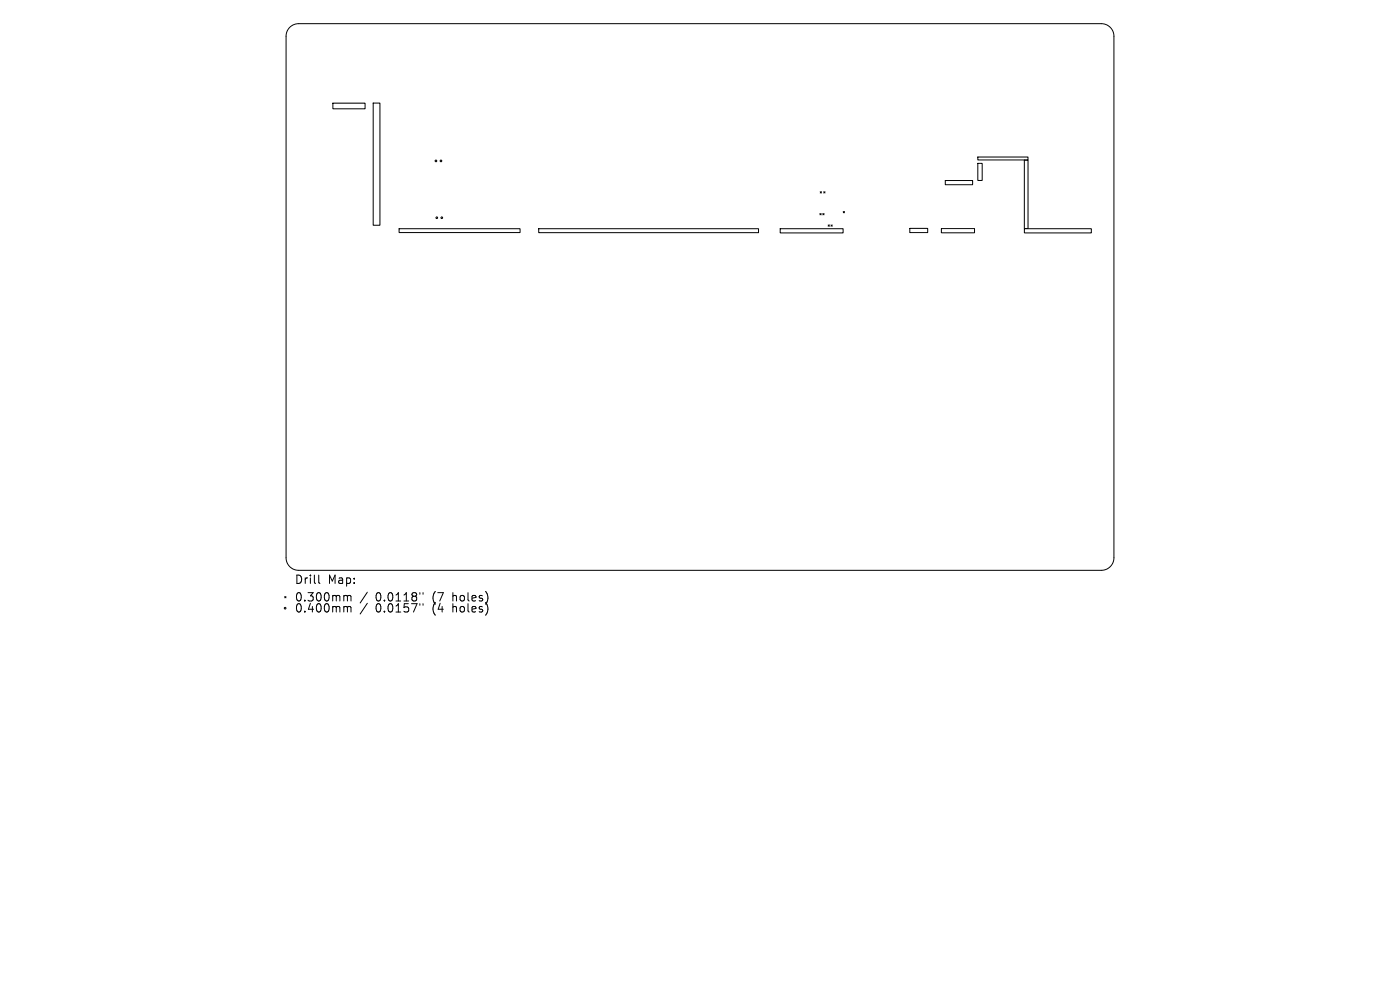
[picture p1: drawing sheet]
<svg xmlns="http://www.w3.org/2000/svg" width="297mm" height="210mm" viewBox="0 0 297 210" stroke-linecap="round" stroke-linejoin="round" font-family="sans-serif">
<defs><g id="words">
<g font-size="2.5">
<text x="62.4" y="124.1">Drill</text>
<text x="69.5" y="124.1">Map:</text>
<text x="62.4" y="127.8">0.300mm</text>
<text x="62.4" y="130.2">0.400mm</text>
<text x="79.7" y="127.8">0.0118&quot;</text>
<text x="79.7" y="130.2">0.0157&quot;</text>
<text x="91.8" y="127.8">(7</text>
<text x="91.8" y="130.2">(4</text>
<text x="96.2" y="127.8">holes)</text>
<text x="96.2" y="130.2">holes)</text>
</g>
</g></defs>
<g fill="none" stroke="#000" stroke-width=".21">
<path d="M61.5 5.8a2.66 2.66 0 0 1 1.8-.8h170.4a2.66 2.66 0 0 1 2.6 2.7v110.6a2.66 2.66 0 0 1-2.6 2.7h-170.4a2.66 2.66 0 0 1-2.6-2.7v-110.6a2.66 2.66 0 0 1 .8-1.9zM70.6 21.9h6.9v1.2h-6.9zM79.2 21.9h1.4v25.9h-1.4zM200.5 38.3h5.8v.9h-5.8zM207.4 34.7h1v3.6h-1zM207.4 33.3h10.7v.6h-10.7zM217.3 34h.8v14.5h-.8zM84.7 48.5h25.6v.8h-25.6zM114.3 48.5h46.6v.9h-46.6zM165.5 48.5h13.4v.9h-13.4zM173.9 45.3l.3 .3M174 40.7l.3 .2"/>
<path d="M174.2 45.3l-.3 .3M174.3 40.7l-.3 .2M174.6 45.3l.2 .3M174.8 40.7l.2 .2M174.8 45.3l-.2 .3M175 40.7l-.2 .2M175.7 47.7l.3 .3M176 47.7l-.3 .3M176.3 47.7l.3 .3M176.6 47.7l-.3 .3M178.9 44.9l.3 .2M179.2 44.9l-.3 .2"/>
<path d="M193 48.4h3.8v.9h-3.8zM199.7 48.5h7v.9h-7zM217.3 48.5h14.2v.9h-14.2zM60.4 126.5l.3 .3M60.7 126.5l-.3 .3M67.6 122v1.5l.3 .3M73.2 126.3l.4 .1 .1 .2M73.2 128.6l.4 .1 .1 .2M73.7 126.6l.3-.3 .4 .1 .1 1.1M73.7 126.6v.9M73.7 128.9v.9M73.7 128.9l.3-.3 .4 .1 .1 1.1"/>
<path d="M77.9 125.6l-1.5 2.3M77.9 128l-1.5 2.3M89.1 125.7v.4M89.1 128.1v.3M89.7 125.7v.4M89.7 128.1v.3"/>
<circle cx="92.5" cy="34.1" r=".18"/>
<circle cx="93.5" cy="34.1" r=".18"/>
<circle cx="92.7" cy="46.2" r=".18"/>
<circle cx="93.7" cy="46.2" r=".18"/>
<circle cx="60.5" cy="129" r=".18"/>
</g>
<use href="#words"/>
</svg>
